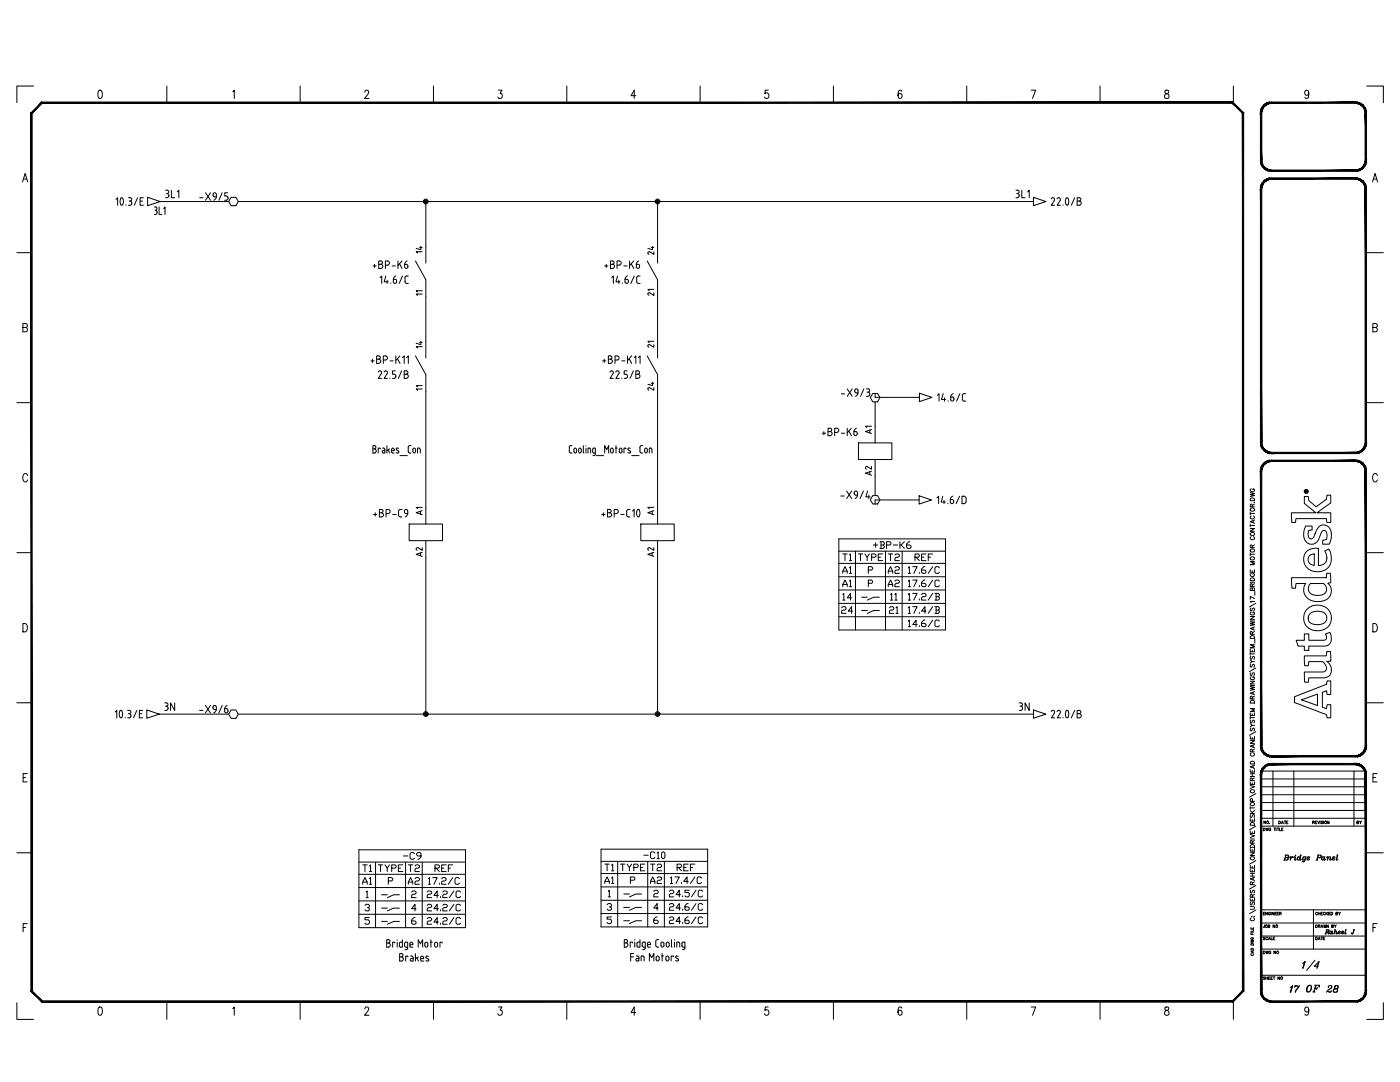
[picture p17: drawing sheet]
<svg xmlns="http://www.w3.org/2000/svg" width="279mm" height="216mm" viewBox="0 0 279 216" stroke-linecap="round" stroke-linejoin="round" font-family="sans-serif">
<defs><g id="words">
<g font-size="4.9">
<text x="38.8" y="143.6">-X9/6</text>
<text x="258.9" y="194.7">1/4</text>
</g>
<g font-size="4.4">
<text x="32.1" y="40.6">3L1</text>
<text x="201.8" y="40.6">3L1</text>
<text x="73.4" y="54.7">+BP-K6</text>
<text x="119.9" y="54.7">+BP-K6</text>
<text x="163.3" y="88.2">+BP-K6</text>
<text x="171.8" y="87.8">A1</text>
<text x="175.3" y="96" transform="rotate(-90 175.3 96)">A2</text>
<text x="167.2" y="113.2">T1</text>
<text x="170.4" y="113.2">TYPE</text>
<text x="176.4" y="113.2">T2</text>
<text x="181.7" y="113.2">REF</text>
<text x="167.2" y="115.7">A1</text>
<text x="176.4" y="115.7">A2</text>
<text x="167.2" y="121">14</text>
<text x="180.3" y="121" transform="rotate(-90 180.3 121)">11</text>
<text x="32.1" y="142.9">3N</text>
<text x="202.5" y="142.9">3N</text>
<text x="71.6" y="177.8">A1</text>
<text x="80.4" y="177.8">A2</text>
<text x="119.9" y="175">T1</text>
<text x="128.8" y="175">T2</text>
<text x="134.4" y="175">REF</text>
<text x="256.5" y="199.3">17</text>
<text x="260" y="199.3">OF</text>
<text x="263.9" y="199.3">28</text>
</g>
<g font-size="4">
<text x="85.4" y="51.9" transform="rotate(-90 85.4 51.9)">14</text>
<text x="131.6" y="51.9" transform="rotate(-90 131.6 51.9)">24</text>
<text x="82.2" y="60.3">11</text>
<text x="131.6" y="60.3" transform="rotate(-90 131.6 60.3)">21</text>
<text x="82.2" y="70.6">14</text>
<text x="128.4" y="70.6">21</text>
<text x="131.6" y="79" transform="rotate(-90 131.6 79)">24</text>
<text x="85.4" y="104.1" transform="rotate(-90 85.4 104.1)">A1</text>
<text x="131.6" y="104.1" transform="rotate(-90 131.6 104.1)">A1</text>
<text x="85.4" y="112.2" transform="rotate(-90 85.4 112.2)">A2</text>
<text x="131.6" y="112.2" transform="rotate(-90 131.6 112.2)">A2</text>
<text x="167.2" y="118.2">A1</text>
<text x="176.4" y="118.2">A2</text>
<text x="167.2" y="123.5">24</text>
<text x="176.7" y="123.5">21</text>
<text x="79.7" y="172.5">-C9</text>
<text x="71.6" y="175">T1</text>
<text x="74.8" y="175">TYPE</text>
<text x="80.4" y="175">T2</text>
<text x="86.1" y="175">REF</text>
<text x="119.9" y="177.4">A1</text>
<text x="124.9" y="177.4">P</text>
<text x="128.8" y="177.4">A2</text>
<text x="129.5" y="182.7">4</text>
<text x="132.6" y="182.7">24.6/C</text>
</g>
<g font-size="3.5">
<text x="82.2" y="79">11</text>
<text x="171.1" y="121">-O-</text>
</g>
<g font-size="3.1">
<text x="171.1" y="123.5">-O-</text>
<text x="269.9" y="165.5">BY</text>
<text x="75.1" y="180.3">-O-</text>
<text x="75.1" y="185.6">-O-</text>
<text x="123.5" y="182.7">-O-</text>
</g>
</g></defs>
<g fill="none" stroke="#000" stroke-width=".2">
<path d="M6.7 17.2h-3.3v3.3M19.7 18.1l.3-.1a1.08 1.08 0 0 1 0 1.6h-.1a1.2 1.2 0 0 1-.2-1.5zM33.3 17.2v3.3M46.4 18.3l.4-.3v1.6M59.9 17.2v3.3M72.8 18.4l.3-.4h.2l.3 .3-.2 .6-.7 .7h.9M86.5 17.2v3.3M99.5 18h.7l-.4 .6a.49 .49 0 0 1 .4 .8 .49 .49 0 0 1-.8-.1M113.1 17.2v3.3M126.9 19.1h-1l.7-1.1v1.6M139.7 17.2v3.3M153.3 18h-.6v.7a.5 .5 0 0 1 .6 .1 .5 .5 0 0 1 0 .6 .5 .5 0 0 1-.6 .1l-.1-.2"/>
<path d="M166.3 17.2v3.3M180 18.2l-.4-.2a1.08 1.08 0 0 0 0 1.6 .48 .48 0 0 0 .4-.5 .48 .48 0 0 0-.6-.4l-.2 .4M192.9 17.2v3.3M205.8 18h.9l-.6 1.6M219.5 17.2v3.3M232.5 18.1v.4a.67 .67 0 0 1 .7 .4 .67 .67 0 0 1 0 .7 .53 .53 0 0 1-.8-.4 .53 .53 0 0 1 .6-.6l.2-.4a.45 .45 0 0 0-.7-.1zM246.1 17.2v3.3M261.2 18.5l-.2 .4a.47 .47 0 0 1-.6-.4 .47 .47 0 0 1 .6-.4 1.2 1.2 0 0 1-.2 1.5h-.3l-.1-.2M272.8 17.2h3.3v3.3M4.5 36.3l.5-1.7 .5 1.7M4.7 35.7h.6M23.1 39.8l.4-.3v1.5"/>
<path d="M24.1 39.5h.1a.83 .83 0 0 1 .1 1.4h-.2a1.41 1.41 0 0 1 0-1.4zM25.6 39.5h.4M26 39.5a.33 .33 0 0 1 .3 .3 .33 .33 0 0 1-.3 .3 .42 .42 0 0 1 .3 .4 .42 .42 0 0 1-.3 .4M27.5 39.5l-.7 1.5M28.6 39.5h-.6v1.5h.6M29.5 39.4l2.5 .8-2.5 .8zM39.9 39.5h.6M41 38.5l1 1.5M42 38.5l-1 1.5M42.5 38.8v.1M42.5 38.8a.33 .33 0 0 1 .4-.3 .33 .33 0 0 1 .3 .3M43.2 38.8v.5l-.5-.1-.2-.3"/>
<path d="M43.2 39.2l-.1 .3-.4 .4M44.3 38.5l-.6 1.5M45.4 38.5h-.5v.6l.4 .1 .2 .3-.2 .4-.4 .1M46.1 39.4h1l.5 .8-.5 .8h-1l-.5-.8zM206.2 39.4l2.5 .8-2.5 .8zM210.1 39.5a.33 .33 0 0 1 .3 .5M210.1 39.4l-.3 .3M210.4 40l-.6 1h.7M211.3 39.5a.33 .33 0 0 1 .3 .5l-.6 1h.6M211.3 39.4l-.3 .3M212.8 39.5h.1a.85 .85 0 0 1 .1 1.4h-.2a1.41 1.41 0 0 1 0-1.4zM214.5 39.5l-.7 1.5"/>
<path d="M248.1 22.6v11.6M273.9 36.3l.5-1.7 .5 1.7M274.1 35.7h.6M3.4 50.4h2.9M25.1 40.9v.1M25.6 41h.4M25.8 40.1h.2M28 40.1h.5M30.8 42.8h.3M31.1 42l.2 .3M31.3 42.3v.3l-.2 .2M31.8 41.3v1.5h.5"/>
<path d="M32 40.2h13.6M32.7 41.6l.2-.3v1.5M47.6 40.2h158.6M75.8 55.4l.4-.3v1.5M77 55.1l-.3 1.1h.8M77.3 55.9v.7M78 56.5v.1M78.5 56.2a.33 .33 0 0 0 .3 .4 .33 .33 0 0 0 .3-.4M78.5 55.7v.5M79.2 56.1v.1M80.3 55.1l-.6 1.5M85 40.2v9"/>
<path d="M85 59.1v9M122.1 55.4l.3-.3v1.5M123.3 55.1l-.4 1.1h.8M123.5 55.9v.7M124.2 56.5v.1M124.7 55.7v.5a.33 .33 0 0 0 .4 .4 .33 .33 0 0 0 .3-.4M125.4 56.1v.1M126.6 55.1l-.7 1.5M131.2 40.2v9M131.2 59.1v9M212.2 40.9v.1M215 40.1h.4"/>
<path d="M215.4 40.1a.41 .41 0 0 1 .4 .4 .41 .41 0 0 1-.4 .4M215.4 40.1a.33 .33 0 0 0 .3-.3 .33 .33 0 0 0-.3-.3h-.4v1.5h.4M272.8 50.4h3.3M4.6 65.3h.7l.1-.6-.3-.1h-.5v1.6h.5a.45 .45 0 0 0 .4-.4 .45 .45 0 0 0-.4-.5M74 72h.7M74.3 71.7v.6M75.2 71h.4a.33 .33 0 0 1 .3 .3 .33 .33 0 0 1-.3 .4 .41 .41 0 0 1 .4 .4 .41 .41 0 0 1-.4 .4h-.4zM75.2 71.7h.4M75.5 74.3l.2-.3a.33 .33 0 0 1 .4 .1 .33 .33 0 0 1 0 .4M76.1 74.5l-.6 1h.7M76.5 71.8h.4M76.7 74.3l.1-.3a.33 .33 0 0 1 .4 .1 .33 .33 0 0 1 .1 .4l-.6 1h.6"/>
<path d="M76.9 71a.41 .41 0 0 1 .4 .4 .41 .41 0 0 1-.4 .4M76.9 71h-.4v1.5M77.8 75.4v.1M77.8 72h.7M78.9 74h-.6v.7h.5l.2 .3M79 75l-.2 .4-.5 .1M79 71v1.5M79.3 71.6l.5 .9M79.8 71l-.8 .9M80.2 74l-.7 1.5M80.3 71.4l.4-.4v1.5M80.7 74h.4a.33 .33 0 0 1 .3 .3 .33 .33 0 0 1-.3 .4 .41 .41 0 0 1 .4 .4 .41 .41 0 0 1-.4 .4h-.4z"/>
<path d="M80.7 74.7h.4M81.2 71.4l.3-.4v1.5M82.9 71l2.1 3.8v26.4M120.2 72h.7M120.6 71.7v.6M121.4 71.7h.4M121.8 71a.33 .33 0 0 1 .3 .3 .33 .33 0 0 1-.3 .4 .41 .41 0 0 1 .4 .4 .41 .41 0 0 1-.4 .4M121.8 71h-.4v1.5h.4M122.1 74l-.4 .3M122.1 74a.33 .33 0 0 1 .3 .5M122.4 74.5l-.6 1h.6M122.7 71.8h.4a.41 .41 0 0 0 .4-.4 .41 .41 0 0 0-.4-.4h-.4v1.5"/>
<path d="M122.9 74.3l.2-.3a.34 .34 0 0 1 .4 .1 .34 .34 0 0 1 0 .4l-.6 1h.7M124.1 72h.6M124.1 75.4v.1M125.2 74h-.6v.7h.5l.1 .3M125.2 75l-.1 .4-.5 .1M125.2 71v1.5M125.6 71.6l.5 .9M126.1 71l-.9 .9M126.4 74l-.7 1.5M126.6 71.4l.3-.4v1.5M126.9 74.7h.4M127.3 74.7a.33 .33 0 0 0 .3-.4 .33 .33 0 0 0-.3-.3h-.4v1.5h.4"/>
<path d="M127.4 71.4l.3-.4v1.5M129.2 71l2 3.8M131.2 78.1v23.1M167.9 78.6h.7M169.1 77.6l1 1.5M170.1 77.6l-1 1.5M170.6 77.9a.33 .33 0 0 1 .3-.3 .33 .33 0 0 1 .3 .3M170.6 77.9v.3l.3 .2M170.9 78.4h.3M171.2 77.9a.94 .94 0 0 1-.5 1.2M172.4 77.6l-.7 1.5M172.9 77.6h.3a.33 .33 0 0 1 .4 .3 .33 .33 0 0 1-.4 .3"/>
<path d="M173.1 78.3h.1M173.2 78.3a.38 .38 0 0 1 .4 .5M173.6 78.8l-.2 .2-.5 .1M174.2 78.5h.9l.5 .8-.5 .9h-.9l-.5-.9zM174.6 78.5v.8h8.9M183.5 78.5l2.5 .8-2.5 .8zM187.1 78.9l.3-.4v1.6M188.2 78.5l-.3 1.2h.8M188.5 79.4v.7M189.2 80v.1M189.7 79.7a.33 .33 0 0 0 .3 .3 .33 .33 0 0 0 .4-.3M189.7 79.2l.6 .1 .1 .4"/>
<path d="M189.7 79.2v.5M190.2 78.6l-.4 .3-.1 .3M191.6 78.5l-.7 1.6M192 79.7l.2 .3 .5 .1M192.1 78.9v.8M192.7 78.5l-.5 .1-.2 .3M274 65.3h.7l.1-.6-.2-.1h-.6v1.6h.6a.45 .45 0 0 0 .3-.4 .45 .45 0 0 0-.3-.5M3.4 80.3h2.9M5.5 94.9a.49 .49 0 0 0-.6-.4 .49 .49 0 0 0-.3 .6v.4a.49 .49 0 0 0 .3 .7 .49 .49 0 0 0 .6-.4M74.4 88.9l.6 .2v.3l-.2 .2a.44 .44 0 0 1 .3 .4 .44 .44 0 0 1-.3 .4h-.4zM74.4 89.6h.4M75.9 89.6v-.2h-.4v1"/>
<path d="M76.3 89.4l.4 .1 .1 .2M76.8 89.7v.7l-.5-.1v-.3l.5-.1M77.2 88.9v1.5M77.5 89.7l.2 .7M77.7 89.6l-.5 .3M78.1 89.9h.6l-.2-.4-.3 .1-.1 .5 .2 .3M78.4 90.4h.3M79.5 89.5l-.3-.1-.1 .2 .1 .2 .4 .3-.1 .2h-.4M79.8 90.9h1.5M82 88.9l-.4 .1a1.36 1.36 0 0 0-.1 1.2l.5 .2M82.9 89.7l-.1-.2h-.3l-.1 .6 .3 .3 .2-.3M83 89.7v.4"/>
<path d="M83.6 89.4l.3 .3v.7M83.7 89.4h-.4v1M114.2 88.9l-.6 .2a1.36 1.36 0 0 0 .2 1.3h.4M114.5 90.1l.3 .3 .3-.3M115.1 89.7l-.2-.2h-.2l-.1 .6M115.1 89.7v.4M115.5 89.7l.1-.2h.3l.1 .6M115.5 90.1l.2 .3 .3-.3M115.5 89.7v.4M116.4 90.2l.1 .2M116.4 88.9v1.3M116.9 88.9v.1"/>
<path d="M116.9 89.4v1M117.9 89.7l-.3-.3h-.3v1M117.9 89.7v.7M118.3 90.9h.3M118.8 90.4h-.3l-.2-.3v-.6l.2-.1h.3v1.2l-.2 .3M119 90.9h1.5M120.7 90.4v-1.5l.4 .8 .4-.8v1.5M121.9 90.1v-.5l.2-.2 .2 .2 .1 .5M121.9 90.1l.2 .3 .3-.3M122.8 89.4h.4M122.9 88.9v1.5M123.6 90.1v-.5l.3-.2 .2 .2v.5"/>
<path d="M123.6 90.1l.3 .3 .2-.3M124.9 89.6v-.2h-.4v1M125.7 90l.1 .3h-.5M125.8 89.5l-.3-.1-.2 .2 .1 .2 .4 .2M126.1 90.9h1.4M127.7 90l.2 .3 .3 .1M127.7 89.3v.7M128.2 88.9l-.3 .1-.2 .3M128.8 89.5h.2l.2 .2-.1 .5-.2 .2-.2-.3zM130.1 89.7l-.2-.3h-.3v1M130.1 89.7v.7M167.8 99h.7"/>
<path d="M169 98l1 1.5M170 98l-1 1.5M170.5 98.3v.3l.3 .2M170.5 98.3a.33 .33 0 0 1 .3-.3 .33 .33 0 0 1 .3 .3M171.1 98.8v.3l-.5 .4M171.2 98.3v.5h-.4M171.3 88.4h6.7v3.3h-6.7zM172.3 98l-.7 1.5M173.1 98l-.3 1.1h.9M173.4 98.8v.7M174.2 98.9h.9l.5 .8-.5 .9h-.9l-.5-.9zM174.6 80.2v4.8"/>
<path d="M174.6 95v3.9M183.4 98.9l2.5 .9-2.5 .8zM183.4 99.8h-8.8v.8M187 99.3l.3-.3v1.5M188.2 99l-.4 1.2h.9M188.4 99.8v.7M190.2 99l-.5 .4v.3M190.3 100l-.2-.3h-.4v.5a.33 .33 0 0 0 .3 .3 .33 .33 0 0 0 .3-.3M191.5 99l-.7 1.5M192.4 99l.2 .1 .2 .4M192.4 99h-.4v1.5h.4M192.8 99.5l-.1 .8-.3 .2"/>
<path d="M249.5 98.3l.9 .2-.9 .2 .9 .2-.9 .2M249.6 99.5a.46 .46 0 0 1 .5-.1 .46 .46 0 0 1 .3 .5h-.9zM249.7 97.5a.3 .3 0 0 0-.2 .4 .3 .3 0 0 0 .3 .2h.2a.3 .3 0 0 0 .4-.3 .3 .3 0 0 0-.4-.3v.2M260.3 99.1h.8a1.29 1.29 0 0 0 .9 1.4l.7 .6 1.2-.9a1.35 1.35 0 0 0 .9-1.3l.8-.1v1.2a.53 .53 0 0 1-.5 .7l-2.3 1.6h2.8v1.9h-.8l-.1-.7h-5.2a.78 .78 0 0 0-.9 .1v.6h-.8l-.1-1.9h4.9l-1.9-1.5a.6 .6 0 0 1-.4-.8zM260.5 98l.4-.1-.2 .2 .2 .1h-.4zM260.5 98l.2 .1zM272.8 80.3h3.3M274.9 94.9a.49 .49 0 0 0-.6-.4 .49 .49 0 0 0-.4 .6v.4a.49 .49 0 0 0 .4 .7 .49 .49 0 0 0 .6-.4M3.4 110.3h2.9M74.5 102.7h.7M74.9 102.3v.7M76.1 101.6a.33 .33 0 0 1 .4 .4 .33 .33 0 0 1-.4 .3"/>
<path d="M76.1 101.7h-.4v1.4h.4a.41 .41 0 0 0 .4-.4 .41 .41 0 0 0-.4-.4h-.4M77.5 101.6a.41 .41 0 0 1 .4 .5 .41 .41 0 0 1-.4 .4h-.5M77.5 101.7h-.5v1.4M78.4 102.7h.7M79.9 101.6l-.3 .2-.1 1 .2 .3h.5M79.9 101.7h.3M81.4 102a.38 .38 0 0 0-.5-.3 .38 .38 0 0 0-.3 .5 .38 .38 0 0 0 .4 .3M81.7 104.6h6.6v3.3h-6.6zM85 111.2v31.3M120.1 102.7h.7M120.4 102.3v.7M121.2 102.3h.5"/>
<path d="M121.7 102.3a.41 .41 0 0 1 .4 .4 .41 .41 0 0 1-.4 .4M121.7 101.6a.33 .33 0 0 1 .3 .4 .33 .33 0 0 1-.3 .3M121.7 101.7h-.5v1.4h.5M123 101.6a.41 .41 0 0 1 .4 .5 .41 .41 0 0 1-.4 .4h-.4M123 101.7h-.4v1.4M123.9 102.7h.7M125.1 102.8l.1 .3h.5M125.1 102v.8M125.4 101.6l-.3 .4M125.4 101.7h.3M126.2 102l.4-.3v1.4M127.9 104.6h6.7v3.3h-6.7z"/>
<path d="M131.2 111.2v31.3M167.4 107.5h21.3v18.2h-21.3zM167.4 110h21.3M167.4 112.4h21.3M167.4 115.1h21.3M167.4 117.7h21.3M170.7 110v15.7M173.3 116.4h.6l.3-.4-.3-.3h-.6v1.4M175.6 108.1h.7l.2 .2v.2l-.2 .3M175.8 108.1v1.3M176.7 110v15.7M176.9 108.8h.7l.2-.3v-.2l-.2-.2h-.7v1.3"/>
<path d="M179.6 108.1v1.3M180 110v15.7M180.5 108.1l-.7 .7h-.2M181.6 108.1h-.2l-.5 .4v.7l.2 .2h.5l.2-.4-.2-.2h-.7M182.2 115.7h.8l-.6 1.4M182.2 118.4h.8l-.6 1.3M183.5 116.8v.3M183.5 119.5v.2M183.9 118.6l.3-.2h.4l.2 .2v.3l-.2 .2h-.4l-.3 .2v.4h.9M184.6 115.7h-.2l-.5 .5v.6l.3 .3h.4l.2-.3-.2-.4h-.7M186.1 115.7l-.8 1.4M186.1 118.4l-.8 1.3"/>
<path d="M186.6 118.4h.7l.2 .2v.3l-.2 .2M186.8 119.1h.5l.2 .4-.2 .2h-.7M186.8 118.4v1.3M187.5 116l-.2-.3h-.5l-.2 .3v.8l.2 .3h.5l.2-.3M189.2 100.4v.1M190.3 100v.2M249.5 113.7v.5h.9v-.5M249.5 105.5h.9l-.9 .5h.9M249.5 102.2v.5M249.5 104.6v.5M249.5 110.3v.6M249.5 116.2h.9"/>
<path d="M249.5 110.6h.9M249.5 104.9h.9M249.5 102.4h.9M249.6 115.5a.46 .46 0 0 1 .5-.2 .46 .46 0 0 1 .3 .6h-.9zM249.6 111.3a.39 .39 0 0 1 .5-.2 .39 .39 0 0 1 .1 .6 .42 .42 0 0 1-.4 0 .42 .42 0 0 1-.2-.4zM249.6 106.4a.39 .39 0 0 1 .5-.2 .39 .39 0 0 1 .1 .6 .41 .41 0 0 1-.4 0 .41 .41 0 0 1-.2-.4zM249.6 101.5a.39 .39 0 0 1 .5-.1 .39 .39 0 0 1 .1 .5 .41 .41 0 0 1-.4 .1 .41 .41 0 0 1-.2-.5zM249.7 114.4a.31 .31 0 0 0-.2 .4 .31 .31 0 0 0 .3 .2h.2a.31 .31 0 0 0 .4-.3 .31 .31 0 0 0-.4-.3v.2M249.7 107.1a.3 .3 0 0 0-.2 .3 .3 .3 0 0 0 .3 .3h.2a.3 .3 0 0 0 .4-.3 .3 .3 0 0 0-.3-.3M249.7 103a.3 .3 0 0 0-.2 .3 .3 .3 0 0 0 .3 .2h.2a.3 .3 0 0 0 .4-.2 .3 .3 0 0 0-.3-.3M249.9 117.5l.2-.2 .3 .2v.3h-.9l.1-.5 .3 .1v.4M249.9 117v-.5h-.3l-.1 .5h.9"/>
<path d="M249.9 109.3v-.5h-.3l-.1 .5h.9M249.9 101.1v-.5h-.3l-.1 .5h.9M249.9 113.9v.3M250.1 103.9v.4M250.3 100.2v.1M250.4 119.4l-.9-.4v.6M250.4 112.1h-.9l.9 .3-.9 .3h.9M250.4 103.8l-.9 .3 .9 .3M250.4 116.5l-.5 .2M250.4 108.7l-.5 .3M250.4 100.6l-.5 .3M250.4 118v.8"/>
<path d="M257.8 115.3h6.9l.1-.9h.7l.1 1.9-.6 .1a2.09 2.09 0 0 1 .5 2.4 2.09 2.09 0 0 1-2.1 1.2 2.5 2.5 0 0 1-3.1-3l.3-.6h-1.9l-.1 1h-.8zM260.6 105h1.2l.1 .7a.64 .64 0 0 0-.8 .2 .64 .64 0 0 0-.1 .7 .63 .63 0 0 0 .3 .8 .63 .63 0 0 0 .9-.2l.1-.2a2.82 2.82 0 0 1 1.5-2.2 1.75 1.75 0 0 1 1.9 2.2v.3a1.4 1.4 0 0 1-.5 1.3h-1.2v-.8h.1a.64 .64 0 0 0 .7-.2 .64 .64 0 0 0 0-.7 .74 .74 0 0 0-.8-1l-.8 1.6a1.59 1.59 0 0 1-1.9 1 1.59 1.59 0 0 1-1.1-1.9v-.7zM260.6 110.2a2.65 2.65 0 0 1 2.5-.7v3.3a1.65 1.65 0 0 0 1.6-.9 1.65 1.65 0 0 0-.3-1.8v-.2l.8-.3a2.81 2.81 0 0 1-1.2 4.3 2.81 2.81 0 0 1-3.8-2.3l.1-.8zM261.3 110.8l1-.3v2.3a1.14 1.14 0 0 1-1.1-.7 1.14 1.14 0 0 1 .1-1.3zM261.5 116.5l2-.1a1.13 1.13 0 0 1 1.2 .8 1.13 1.13 0 0 1-.4 1.3 2.28 2.28 0 0 1-3.1-.6v-.8zM272.8 110.3h3.3M4.6 124.4a.89 .89 0 0 1 .9 .6 .89 .89 0 0 1-.3 1l-.6 .1zM167.4 120.4h21.3M167.4 123.1h21.3M181.3 124l.2-.3v1.4M181.3 125.1h.4M182.2 121.1h.8l-.6 1.3"/>
<path d="M183 124.6h-.8l.6-.9v1.4M183.5 122.2v.2M183.5 124.8v.3M184.6 123.7h-.2l-.5 .5v.6l.3 .3h.4l.2-.3v-.2l-.2-.2h-.7M184.8 121.9h-.9l.7-.8v1.3M186.1 121.1l-.8 1.3M186.1 123.7l-.8 1.4M186.6 121.1h.7l.2 .2-.2 .4M186.8 121.7h.5l.2 .2v.3l-.2 .2h-.7M186.8 121.1v1.3M187.5 124l-.2-.3h-.5l-.2 .3v.8l.2 .3h.5l.2-.3M249.5 137l.9 .2-.9 .2 .9 .2-.9 .2"/>
<path d="M249.5 135.9h.9l-.9 .6h.9M249.5 131.7l.4 .3-.4 .3M249.5 129.5v.5h.9v-.5M249.5 124.1l.9 .1-.9 .3 .9 .2-.9 .1M249.5 123h.9l-.9 .6h.9M249.5 130.2v.5M249.5 136.8h.9M249.5 130.5h.9M249.5 123.9h.9M249.6 139.9a.46 .46 0 0 1 .5-.1 .46 .46 0 0 1 .3 .5h-.9zM249.6 127a.47 .47 0 0 1 .8 .1v.3h-.9zM249.6 134.2l-.1 .2 .1 .4 .2-.1 .3-.5 .3 .2-.2 .4"/>
<path d="M249.6 132.6v.5h.2l.2-.4 .2-.1 .2 .2-.2 .3M249.6 131l-.1 .2 .1 .4 .2-.1 .2-.5h.2l.2 .2-.2 .4M249.6 121.3l-.1 .2 .1 .4 .2-.1 .3-.5 .3 .2-.2 .4M249.7 135a.3 .3 0 0 0-.2 .4 .3 .3 0 0 0 .3 .2h.2a.3 .3 0 0 0 .4-.3 .3 .3 0 0 0-.4-.3v.2M249.7 122.1a.3 .3 0 0 0-.2 .4 .3 .3 0 0 0 .3 .2h.2a.3 .3 0 0 0 .4-.3 .3 .3 0 0 0-.4-.3v.2M249.9 139.5v-.5l-.3-.1-.1 .6h.9M249.9 126.6v-.5h-.3l-.1 .5h.9M249.9 129.7v.3M249.9 132h.5M250.1 125.2v.4M250.1 138.1v.4M250.4 138l-.9 .3 .9 .3"/>
<path d="M250.4 128.7h-.9l.9 .3-.9 .3h.9M250.4 125.1l-.9 .3 .9 .3M250.4 120h-.9l.2 .2M250.4 138.9l-.5 .3M250.4 126l-.5 .3M250.4 127.6v.7M250.6 133.3l-1.2 .7M250.6 120.4l-1.2 .7M258.3 139l5.9-2.2a.66 .66 0 0 0 .7-.9h.7v2.7h-.7l-.1-.8-.9 .3v3l.8 .3 .2-.8h.7v2.6h-.7a1.02 1.02 0 0 0-1.2-1l-5-1.9a.35 .35 0 0 1-.3-.1 .35 .35 0 0 1-.1-.4zM258.7 127.8h1.6v-1.3h.9v1.3h2.7a.67 .67 0 0 0 .8-.3 .67 .67 0 0 0-.1-.9l-.1-.1 .9-.3a1.68 1.68 0 0 1 .2 1.7 1.68 1.68 0 0 1-1.5 1h-2.9v.9h-.9v-.9h-1.3zM259.7 139.6l3.2-1.1v2.3zM260.3 130.9h4.4l.1-.9h.7l.1 1.9-.8 .1a1.78 1.78 0 0 1 .8 2.3 1.78 1.78 0 0 1-2.2 1h-2.1a.7 .7 0 0 0-.2 .8h-.7l-.1-2h3.4a.88 .88 0 0 0 1-.4 .88 .88 0 0 0-.2-1.1 .95 .95 0 0 0-1.3-.6h-2l-.1 .8h-.7z"/>
<path d="M260.9 121.5a2.76 2.76 0 0 1 3.5-.4 2.76 2.76 0 0 1 1.1 3.4 2.95 2.95 0 0 1-5.2-.3 2.63 2.63 0 0 1 .6-2.7zM261.4 122.5a2.39 2.39 0 0 1 3.2 .2 1.33 1.33 0 0 1-1.3 1.9 1.75 1.75 0 0 1-2.2-1.1v-.5zM274 124.4a.89 .89 0 0 1 .9 .6 .89 .89 0 0 1-.3 1l-.6 .1zM3.4 140.2h2.9M4.6 155.2h.5M5.4 154.4h-.8v1.6h.8M23 142.1l.3-.3v1.4M24 141.8a1.41 1.41 0 0 0 0 1.4M24 141.8h.1a.87 .87 0 0 1 0 1.4h-.1M25 143.2h.1M25.5 141.8l.3-.1a.33 .33 0 0 1 .3 .4 .33 .33 0 0 1-.3 .3M25.6 142.4h.2"/>
<path d="M25.8 142.4l.3 .2v.3l-.1 .3h-.5M27.3 141.8l-.7 1.4M27.8 142.4h.5M28.5 141.8h-.7v1.4h.7M29.3 141.7l2.5 .8-2.5 .8zM31.8 142.5h13.8M47.6 142.5h158.6M206.2 141.7l2.5 .8-2.5 .8zM209.8 142l.2-.2a.33 .33 0 0 1 .4 0 .33 .33 0 0 1 0 .4M210.4 142.3l-.6 .9h.7M211 142l.2-.2a.33 .33 0 0 1 .3 0 .33 .33 0 0 1 .1 .4l-.6 1h.6M212.2 143.2h.1"/>
<path d="M212.8 141.8h.1a.87 .87 0 0 1 .1 1.4h-.2a1.41 1.41 0 0 1 0-1.4zM214.5 141.8l-.7 1.4M215 141.8h.4a.32 .32 0 0 1 .3 .3 .32 .32 0 0 1-.3 .3 .42 .42 0 0 1 .4 .4 .42 .42 0 0 1-.4 .4h-.4zM215 142.4h.4M249.5 156.7l.9 .3-.9 .3M249.5 156v.5h.9v-.5M249.5 153.6v.5h.9v-.5M249.5 147.8h.9l-.9 .5h.9M249.5 146.9v.6h.9v-.6M249.5 144.4l.4 .3-.4 .4M249.5 142.2v.5h.9v-.5M249.5 142.9v.6"/>
<path d="M249.5 154.9h.9M249.5 154.4h.9M249.5 143.2h.9M249.6 157.7a.39 .39 0 0 1 .5-.1 .39 .39 0 0 1 .1 .5 .41 .41 0 0 1-.5 .1 .41 .41 0 0 1-.1-.5zM249.6 152.1a.47 .47 0 0 1 .8 .1v.2h-.9zM249.6 145.3l-.1 .2 .1 .3h.2l.3-.5 .3 .2-.2 .3M249.6 143.7l-.1 .2 .1 .4 .2-.1 .3-.5 .3 .2-.2 .4M249.7 150.3a.31 .31 0 0 0-.2 .3 .31 .31 0 0 0 .3 .3h.2a.31 .31 0 0 0 .4-.3 .31 .31 0 0 0-.3-.3M249.9 155.8v-.5h-.3l-.1 .5h.9M249.9 150v-.4l-.3-.1-.1 .5h.9M249.9 142.4v.3M249.9 147.2v.3"/>
<path d="M249.9 153.8v.3M249.9 154.4v.5M249.9 156.2v.3M249.9 144.7h.5M250 159.9l-.1-.5h-.3l-.1 .5h.9M250.1 148.7v.4M250.1 152.8v.4M250.4 152.7l-.9 .3 .9 .3M250.4 148.6l-.9 .3 .9 .3M250.4 141.4h-.9l.9 .3-.9 .3h.9M250.4 155.2l-.5 .3M250.4 149.5l-.5 .3"/>
<path d="M250.6 158.3l-1.2 .8M250.6 146l-1.2 .7M251.7 158.6h20.9M251.7 157h20.9M251.7 155.4h20.9M251.7 153.9h20.9M254 153.9v10.9M258.2 153.9v10.9M262.9 140.8h.1M270.2 153.9v10.9M272.8 140.2h3.3M274 155.2h.5"/>
<path d="M274.8 154.4h-.8v1.6h.8M3.4 170.2h2.9M71.6 169.6h21.3v15.5h-21.3zM71.6 172h21.3M71.6 174.5h21.3M71.6 177.1h21.3M71.6 179.8h21.3M75 172v13.1M77.5 175.8h.7l.2-.5-.2-.2h-.7v1.3M80.9 172v13.1M84.3 172v13.1M86.4 175.1h.8l-.6 1.3"/>
<path d="M87.5 178.7h-.9l.6-.9v1.3M87.7 176.2v.2M87.9 178.9v.2M88.1 175.3l.3-.2h.4l.2 .2-.2 .5h-.4l-.3 .2v.4h.9M88.4 178l.2-.2h.4l.3 .2v.2l-.3 .2h-.4l-.2 .3v.4h.9M90.4 175.1l-.9 1.3M90.6 177.8l-.9 1.3M91.7 175.3l-.2-.2h-.5l-.2 .2v.9l.2 .2h.5l.2-.2M91.9 178l-.2-.2h-.5l-.2 .2v.9l.2 .2h.5l.2-.2M120 169.4h21.2v15.6h-21.2zM120 171.9h21.2M120 174.3h21.2"/>
<path d="M120 177h21.2M120 179.6h21.2M121.4 177.9l.2-.3v1.4M121.4 179h.4M123.3 171.9v13.1M125.2 172.4l.4 .7v.7M126 172.4l-.4 .7M126.5 173.1h.6l.3-.4-.3-.3h-.6v1.4M128 178.4h-1.1l-1.3 .6M129.3 171.9v13.1M130.5 177.9l.2-.3h.4l.3 .3-.3 .4h-.4l-.2 .2v.5h.9M132.6 171.9v13.1"/>
<path d="M133.6 177.9l.2-.3h.4l.3 .3-.3 .4h-.4l-.2 .2v.5h.9M135.8 178.5h-.9l.7-.9v1.4M137.6 177.6h-.9v.5h.7l.2 .2v.5l-.2 .2h-.5l-.2-.2M138.9 177.6l-.9 1.4M140.2 177.9l-.2-.3h-.4l-.3 .3v.9l.3 .2h.4l.2-.2M249.5 179.3v.5h.9v-.5M249.5 173.4v.5h.9v-.5M249.5 172.7v.5h.9v-.5M249.5 170.2h.9l-.9 .5h.9M249.5 169.3v.5h.9v-.5M249.5 166.5l.9 .3-.9 .3M249.5 165.8v.5h.9v-.5"/>
<path d="M249.5 163.3v.6h.9v-.6M249.5 174.8h.9M249.5 174.3h.9M249.5 167.4h.9M249.5 162.3h.9M249.5 161.8l.6 .5M249.5 161.2h.9M249.5 160.9v.6M249.6 171.1a.39 .39 0 0 1 .5-.2 .39 .39 0 0 1 .1 .6 .41 .41 0 0 1-.5 0 .41 .41 0 0 1-.1-.4zM249.6 168.7a.46 .46 0 0 1 .5-.1 .46 .46 0 0 1 .3 .5h-.9zM249.6 164.3a.47 .47 0 0 1 .8 .1v.3h-.9zM249.6 160.3a.39 .39 0 0 1 .5-.2 .39 .39 0 0 1 .1 .6 .41 .41 0 0 1-.4 0 .41 .41 0 0 1-.2-.4z"/>
<path d="M249.6 177.6v.5h.2l.2-.4 .2-.1 .2 .2-.2 .4M249.6 162.5l-.1 .3 .1 .3h.2l.2-.5 .2-.1 .2 .3-.2 .3M249.9 179v-.5h-.3l-.1 .5h.9M249.9 176.5v-.5h-.3l-.1 .5h.9M249.9 168.3v-.5l-.3-.1-.1 .6h.9M249.9 163.5v.4M249.9 166v.3M249.9 169.5v.3M249.9 172.9v.3M249.9 173.6v.3M249.9 174.3v.5M249.9 179.5v.3"/>
<path d="M250.1 175.2v.4M250.4 175.1l-.9 .3 .9 .3M250.4 178.5l-.5 .2M250.4 176l-.5 .3M250.4 167.7l-.5 .3M250.4 161.8l-.5 .3M250.6 176.7l-1.2 .7M250.6 171.7l-1.2 .7M250.6 164.8l-1.2 .8M251.7 163.3h20.9M251.7 161.7h20.9M251.7 160.1h20.9"/>
<path d="M251.7 164.8h20.9M252.1 165.2h.2a.28 .28 0 0 1 .2 .3 .28 .28 0 0 1-.2 .3h-.2zM252.6 163.8v.6l-.4-.6v.6M252.6 165.2l.2 .6 .1-.6 .1 .6 .1-.6M253.4 164.3h.1M253.6 165.4a.22 .22 0 0 0-.3-.1 .22 .22 0 0 0 0 .4 .22 .22 0 0 0 .3-.1l-.1-.1M254.2 165.2h.4M254.4 165.2v.6M254.7 165.2v.6M254.9 165.2h.3M255.1 165.2v.6M255.2 163.8l.3 .1v.4l-.3 .1z"/>
<path d="M255.3 165.2v.6h.3M255.7 164.4l.2-.6 .2 .6M255.8 165.5h.1M255.8 164.2h.3M256.1 165.2h-.3v.6h.3M256.3 163.8h.3M256.5 163.8v.6M256.5 170.6l.6 .1v.3l-.2 .1M256.6 170.6l-.3 1M256.7 164.1h.2M256.9 171.1l.2 .1-.2 .4h-.7M256.9 171.1l.1 .4-.2 .1"/>
<path d="M257 170.6l.1 .2-.1 .2-.5 .1M257 163.8h-.3v.6h.3M257.3 171.2l.2-.2h.2l-.2 .6M257.6 171l-.1 .6M258 171v.1v-.1h-.2l-.2 .3M258.2 171.2l.1-.2h.2v.6M258.4 171v.6h.2l.1-.2M258.5 170.7h.1zM259.2 171l-.2 .2v.4M259.5 170.6h.2l-.2 1M259.6 170.6l-.2 1h.2l.1-.2M260.3 171l-.2 .2v.4"/>
<path d="M260.6 171l-.2 .8-.2 .2M260.6 171l-.1 .6a.3 .3 0 0 1-.2 .3 .3 .3 0 0 1-.4-.1v.1M260.9 171.4l.5-.3a.31 .31 0 0 0-.4-.1 .31 .31 0 0 0-.1 .5 .31 .31 0 0 0 .5 0M261.1 171l-.2 .2v.4M262 164.1l.3-.2-.3-.1v.6M262.1 164.1l.2 .3M262.5 164.1h.2M262.7 171.6h.3M262.8 163.8h-.3v.6h.3M262.9 170.6h.6l.2 .2-.2 .3-.5 .1M263 163.8l.2 .6 .2-.6M263.1 170.6l-.3 1"/>
<path d="M263.5 163.8v.6M263.5 170.6l.2 .3-.3 .3M264 163.9h-.3l.3 .3-.1 .2-.2-.1M264 171l-.2 .2v.4M264.2 163.8v.6M264.4 171l-.2 .6h.2l.1-.2M264.4 171l-.1 .6M264.7 171.2l.2-.2h.2l-.2 .6M265 171l-.1 .6M265 171.3l.3-.3h.3l-.1 .6M265.2 163.8v.6l-.3-.6v.6M265.4 171v.6h.2l.1-.2"/>
<path d="M265.9 171.4l.5-.3a.31 .31 0 0 0-.4-.1 .31 .31 0 0 0-.1 .5 .31 .31 0 0 0 .5 0M266.2 171l-.2 .2v.4M266.8 170.6h.2l-.2 1M266.9 170.6l-.2 1h.2l.1-.2M272.8 170.2h3.3M4.6 185.1h.5M5.4 184.3h-.8v1.6M33.3 199.8v3.6M59.9 199.8v3.6M71.6 182.4h21.3M72.8 180.7l.3-.3h.4l.2 .3v.2l-.2 .2h-.2M73.5 181.1l.2 .2v.2l-.2 .3h-.4l-.3-.3"/>
<path d="M73.7 183.1h-.9v.4h.7l.2 .3v.4l-.2 .2h-.4l-.3-.2M77.5 188.2a.32 .32 0 0 0 .3-.4 .32 .32 0 0 0-.3-.3h-.3v1.5h.3a.42 .42 0 0 0 .4-.4 .42 .42 0 0 0-.4-.4h-.3M78.8 188.2v-.2h-.4v1M79.3 187.5v.1M79.3 188v1M79.7 181.2h-1.1l-1.3 .6M79.7 188.3v.4M79.8 190.3h.3a.32 .32 0 0 1 .3 .3 .32 .32 0 0 1-.3 .3 .43 .43 0 0 1 .4 .4 .43 .43 0 0 1-.4 .5h-.3zM79.8 190.9h.3M80.3 187.5v1.5h-.5l-.1-.3M80.3 188h-.5l-.1 .3M80.8 188.7v-.6l.6-.1v1.2"/>
<path d="M80.8 188.7l.1 .3h.5M81.3 189.2l-.1 .2-.4 .1M81.4 190.9v-.1h-.4v1M81.8 188.8l.2 .2h.4M81.8 188.3a.31 .31 0 0 1 .3-.3 .31 .31 0 0 1 .3 .3v.2h-.6M81.8 188.3v.5M81.9 190.8h.4l.1 .3M82.5 191.1v.7l-.6-.1v-.3l.6-.1M82.8 183.1h-.2l-.5 .4v.7l.3 .2h.4l.2-.2v-.2l-.2-.2h-.7M82.9 190.3v1.5M83 181.3h-.9l.7-.9v1.4M83.2 191.1l.3 .7"/>
<path d="M83.5 189v-1.5l.4 .8 .4-.8v1.5M83.5 190.9l-.6 .4M83.9 191.1a.31 .31 0 0 1 .3-.3 .31 .31 0 0 1 .3 .3M83.9 191.1l.1 .6 .6 .1M84.6 191.1v.2h-.7M84.8 188.3a.31 .31 0 0 1 .3-.3 .31 .31 0 0 1 .3 .3v.4M84.8 188.7a.31 .31 0 0 0 .3 .3 .31 .31 0 0 0 .3-.3M84.8 188.3v.4M85 191.7l.4 .1M85.3 180.7l.2-.3h.4l.2 .3v.2l-.2 .2h-.4l-.2 .2v.5h.8M85.3 183.3l.2-.2h.4l.2 .2-.2 .5h-.4l-.2 .2v.4h.8M85.5 191.4l.1 .2-.2 .1"/>
<path d="M85.5 190.9l-.3-.1-.2 .1 .1 .3 .4 .2M85.9 188h.4M86 187.5v1.5M86.5 199.8v3.6M86.7 188.3a.31 .31 0 0 1 .3-.3 .31 .31 0 0 1 .3 .3v.4M86.7 188.7a.31 .31 0 0 0 .3 .3 .31 .31 0 0 0 .3-.3M86.7 188.3v.4M87.5 181.3h-.9l.6-.9v1.4M87.5 184h-.9l.6-.9v1.3M87.9 181.5v.3M87.9 184.2v.2M88.2 188.2v-.2h-.4v1"/>
<path d="M88.4 180.7l.2-.3h.4l.3 .3v.2l-.3 .2h-.4l-.2 .2v.5h.9M88.4 183.3l.2-.2h.4l.3 .2-.3 .5h-.4l-.2 .2v.4h.9M90.6 180.4l-.9 1.4M90.6 183.1l-.9 1.3M91.9 180.7l-.2-.3h-.5l-.2 .3v.8l.2 .3h.5l.2-.3M91.9 183.3l-.2-.2h-.5l-.2 .2v.9l.2 .2h.5l.2-.2M113.1 199.8v3.6M120 182.3h21.2M121.2 180.5l.2-.2h.4l.2 .4-.2 .3h-.2M121.8 181l.2 .2-.2 .4h-.4l-.2-.2M122 183h-.8v.4h.6l.2 .2v.5l-.2 .2h-.4l-.2-.2M124.6 187.5h.3a.33 .33 0 0 1 .3 .3 .33 .33 0 0 1-.3 .4 .42 .42 0 0 1 .4 .4 .42 .42 0 0 1-.4 .4h-.3z"/>
<path d="M124.6 188.2h.3M125.9 190.9h.5M126.2 188.2v-.2h-.4v1M126.4 190.3h-.5v1.4M126.7 187.5v.1M126.7 188v1M127 190.8h.3M127.2 190.8l.3 .1v.8h-.5v-.4h.5M127.7 187.5v1.5l-.6-.2v-.5M127.7 188h-.5l-.1 .3M128 191.7v-.9l.5 .1v.8M128 183.7h-1.1l-1.3 .6"/>
<path d="M128.2 188.3l.1-.3h.5v1.2l-.3 .3M128.2 188.3v.5l.6 .2M128.2 189.5h.3M129.2 188.5h.6v-.2a.3 .3 0 0 0-.3-.3 .3 .3 0 0 0-.3 .3l.1 .6 .5 .1M129.6 191.7v-1.4l.4 .8 .5-.8v1.4M130.9 191.1a.31 .31 0 0 1 .3-.3 .31 .31 0 0 1 .4 .3v.3a.31 .31 0 0 1-.4 .3 .31 .31 0 0 1-.3-.3M131 191.1v.3M131.1 183h-.2l-.4 .4v.7l.2 .2h.4l.3-.2-.3-.5h-.6M131.5 187.5h-.5a1.32 1.32 0 0 0-.1 1.3l.6 .2M131.9 188.3a.31 .31 0 0 1 .3-.3 .31 .31 0 0 1 .3 .3v.4a.31 .31 0 0 1-.3 .3 .31 .31 0 0 1-.3-.4M131.9 188.3v.4M132 190.8h.4"/>
<path d="M132.1 190.3v1.4M133 190.8a.31 .31 0 0 1 .5 .3v.3a.31 .31 0 0 1-.3 .3 .31 .31 0 0 1-.3-.3zM133.1 188a.31 .31 0 0 1 .5 .3v.3a.3 .3 0 0 1-.3 .4 .3 .3 0 0 1-.3-.3zM133.6 183.2l.2-.2h.4l.3 .2v.2l-.3 .2h-.4l-.2 .3v.4h.9M134 188.8l.1 .2M134 187.5v1.3M134.4 190.9v-.1h-.5v.9M134.6 187.5v.1M134.6 188v1M135.3 191.3l.1 .4h-.6M135.4 190.8h-.4l-.2 .1 .1 .2 .4 .3M135.7 188.3l-.2-.3h-.4v1"/>
<path d="M135.7 188.3v.7M135.8 183.9h-.9l.7-.9v1.3M136.1 188.3l.1-.3h.5v1.2l-.3 .3M136.1 188.7l.1 .2 .5 .1M136.1 188.3v.4M136.2 189.5h.2M136.2 184.1v.2M137.4 183h-.3l-.4 .4v.7l.2 .2h.5l.2-.2-.2-.5h-.7M138.9 183l-.9 1.3M139.7 199.8v3.6M140.2 183.2l-.2-.2h-.4l-.3 .2v.9l.3 .2h.4l.2-.2M166.3 199.8v3.6"/>
<path d="M192.9 199.8v3.6M219.5 199.8v3.6M246.1 199.7v3.7M248.1 181.6v16.1M249.5 180.9h.7l.2 .2-.2 .3h-.7M249.6 187.6l.5 .1-.5 .1 .5 .1-.5 .2M249.6 186.1v.4h.5M249.6 185.1v.3h.5v-.3M249.6 180l-.1 .2 .1 .4 .2-.1 .2-.5h.2l.2 .2-.2 .4M249.6 186h.5M249.7 189.3h.4v.3h-.5zM249.7 188.3h.4v.3h-.5z"/>
<path d="M249.7 183.1a.3 .3 0 0 0-.2 .4 .3 .3 0 0 0 .3 .2h.2a.3 .3 0 0 0 .4-.2 .3 .3 0 0 0-.3-.4M249.8 190.3a.2 .2 0 0 0-.2 .2 .2 .2 0 0 0 .2 .1h.2a.2 .2 0 0 0 .1-.1 .2 .2 0 0 0-.1-.2M249.8 187.1a.2 .2 0 0 0-.2 .2 .2 .2 0 0 0 .2 .2 .22 .22 0 0 0 .3-.1 .22 .22 0 0 0 0-.3l-.1 .1M249.8 182.9h.1M249.9 185.2v.2M249.9 186.3v.2M250 189.8v.3M250.1 189.7l-.5 .2 .5 .2M250.1 185.5v.3h-.5M250.3 182.9h.1M250.6 181.6l-1.2 .7M251.7 194.6h20.9"/>
<path d="M251.7 189.4h20.9M251.7 186.8h20.9M251.7 184.2h20.9M251.7 181.5h20.9M252.1 189.8h.2a.27 .27 0 0 1 .2 .2 .27 .27 0 0 1-.2 .3h-.2zM252.1 182.3h.2M252.4 184.6l-.1 .4-.1 .1-.1-.2M252.4 182h-.3v.6h.3M252.5 195h-.4l.4 .4h-.4M252.5 187.1l-.3-.1-.1 .2 .4 .2h-.4M252.6 194.9v.5M252.6 195.2h.4"/>
<path d="M252.6 189.8l.2 .5 .1-.5 .1 .5 .1-.5M252.9 182v.6l-.3-.6v.6M253 194.9v.5M253 187.1a.19 .19 0 0 0-.2-.1 .19 .19 0 0 0-.2 .2v.1a.18 .18 0 0 0 .2 .2 .18 .18 0 0 0 .2-.1M253.1 184.8h.3v-.2h-.3v.5h.3l-.1-.3M253.1 187.5l.2-.5 .2 .5M253.2 195.2h.2M253.2 187.3h.3M253.5 194.9h-.3v.5h.3M253.5 182.2a.2 .2 0 0 0-.2-.2 .2 .2 0 0 0-.2 .2 .22 .22 0 0 0 .1 .3 .22 .22 0 0 0 .3 0l-.1-.1M253.6 189.9a.2 .2 0 0 0-.2-.1 .2 .2 0 0 0-.2 .2v.1a.19 .19 0 0 0 .2 .2 .19 .19 0 0 0 .2-.2h-.1M253.6 195.2h.2"/>
<path d="M253.7 182v.6M253.7 187v.5h.3M254 194.9h-.4v.5h.4M254.1 194.9h.4M254.1 187.2h.2M254.2 182v.6l-.3-.6v.6M254.3 194.9v.5M254.4 184.6v.5l-.3-.5v.5M254.4 182.3h.2M254.4 187h-.3v.5h.3M254.6 189.8v.5l-.4-.5v.5M254.7 182h-.3v.6h.3"/>
<path d="M254.9 182.3h.2M255.2 182h-.3v.6h.3M255.4 182.3l.3-.1v-.1l-.3-.1v.6M255.5 182.3l.2 .3M262.1 181.5v7.9M262.6 187l.3 .1-.1 .4h-.2zM262.6 184.6l.3 .1-.1 .4h-.2zM262.9 182.2a.18 .18 0 0 0-.2-.2 .18 .18 0 0 0-.1 .2v.2a.19 .19 0 0 0 .1 .2 .19 .19 0 0 0 .2-.2M263.1 187.5l.2-.5 .2 .5M263.1 184.8h.3v-.2h-.3v.5M263.1 182.3h.3M263.1 182v.6"/>
<path d="M263.2 187.3h.2M263.2 184.8l.2 .3M263.4 182v.6M263.6 185.1l.2-.5 .2 .5M263.6 182.3h.2M263.6 187h.4M263.7 184.9h.2M263.8 187v.5M263.9 182h-.3v.6h.3M264.1 187.2h.2M264.2 184.6l.1 .5 .1-.5 .1 .5 .1-.5M264.4 187h-.3v.5h.3"/>
<path d="M264.4 186.4h.3M264.5 182.2a.2 .2 0 0 0-.2-.2 .2 .2 0 0 0-.2 .2 .22 .22 0 0 0 .1 .3 .22 .22 0 0 0 .3 0v-.1M264.6 182v.6M264.7 185.5l.6 .2-.1 .2h-.5M264.8 182.2l.2 .4M264.8 185.5l-.3 .9M264.8 185.5l-.2 .9M264.9 185.9l.2 .4 .1-.1M265 182l-.4 .4M265 186l.2 .3M265.1 184.6v.5l-.3-.5v.5M265.1 185.5l.1 .2-.1 .2"/>
<path d="M265.2 182.3h.1M265.5 182h-.3v.6h.3M265.6 182h.2a.27 .27 0 0 1 .2 .3 .27 .27 0 0 1-.2 .3h-.2zM265.6 185.8l-.2 .3 .1 .2M265.8 184.8l.3-.1-.3-.1v.5h.3l-.1-.3M265.9 185.8l-.1 .5 .1 .1 .1-.2M265.9 185.8v.6M266.3 184.6l.2 .2 .2-.2M266.3 186.1l.2-.3h.2v.6M266.3 185.5h.2l-.3 .9M266.5 184.8v.3M266.6 182.3l.4-.2-.4-.1v.6l.4-.1-.2-.2"/>
<path d="M266.6 185.8v.5l.3-.1M267.1 186.2l.4-.3a.26 .26 0 0 0-.4 .1 .26 .26 0 0 0 .2 .4l.2-.2M267.1 182l.2 .3 .2-.3M267.3 185.8l-.2 .3v.2M267.3 182.3v.3M267.8 186.2l.4-.3a.26 .26 0 0 0-.4 .1 .26 .26 0 0 0 .1 .4l.3-.2M267.9 185.8l-.1 .3v.2M268.5 185.5h.1l-.1 .9M268.6 185.5l-.2 .8 .3-.1M270.1 185.5h.3M270.2 185.5l-.3 .9M270.3 185.5l-.3 .8-.2 .1-.1-.2"/>
<path d="M274 185.1h.5M274.8 184.3h-.8v1.6M3.4 200.1v3.3h3.3M19.7 201l.3-.1a1.07 1.07 0 0 1 0 1.7h-.1a1.24 1.24 0 0 1-.2-1.6zM46.4 201.2l.4-.3v1.7M72.8 201.3l.3-.4 .3 .1 .2 .2-.2 .6-.7 .8h.9M99.5 200.9h.7l-.4 .6a.49 .49 0 0 1 .4 .8 .49 .49 0 0 1-.8 0M126.9 202h-1l.7-1.1v1.7M153.3 200.9h-.6v.7a.51 .51 0 0 1 .6 .1 .51 .51 0 0 1 0 .7 .51 .51 0 0 1-.6 0l-.1-.1M180 201.2a.37 .37 0 0 0-.6-.2l-.1 .2a1.1 1.1 0 0 0 .3 1.4 .49 .49 0 0 0 .4-.6 .49 .49 0 0 0-.6-.4l-.2 .4M205.8 200.9h.9l-.6 1.7M232.5 201v.5a.6 .6 0 0 1 .7 .3 .6 .6 0 0 1-.2 .8 .53 .53 0 0 1-.6-.6 .53 .53 0 0 1 .6-.5h.2a.34 .34 0 0 0-.2-.6z"/>
<path d="M261.2 201.5l-.1 .2a.38 .38 0 0 1-.3 .3 .38 .38 0 0 1-.4-.3v-.5l.4-.3a1.02 1.02 0 0 1 0 1.7l-.4-.2M276.1 200.1v3.3h-3.3"/>
<circle cx="85" cy="40.2" r=".48"/>
<circle cx="85" cy="40.2" r=".31"/>
<circle cx="85" cy="40.2" r=".16"/>
<circle cx="131.2" cy="40.2" r=".48"/>
<circle cx="131.2" cy="40.2" r=".31"/>
<circle cx="131.2" cy="40.2" r=".16"/>
<circle cx="260.7" cy="98.1" r=".39"/>
<circle cx="260.7" cy="98.1" r=".33"/>
<circle cx="249.9" cy="109.8" r=".38"/>
<circle cx="85" cy="142.5" r=".48"/>
<circle cx="85" cy="142.5" r=".31"/>
<circle cx="85" cy="142.5" r=".16"/>
<circle cx="131.2" cy="142.5" r=".48"/>
<circle cx="131.2" cy="142.5" r=".31"/>
<circle cx="131.2" cy="142.5" r=".16"/>
<circle cx="253" cy="164.1" r=".24"/>
<circle cx="259.1" cy="171.3" r=".3"/>
<circle cx="260.2" cy="171.3" r=".31"/>
<circle cx="264" cy="171.3" r=".3"/>
<circle cx="264.6" cy="164.1" r=".24"/>
<circle cx="252.7" cy="184.8" r=".24"/>
<circle cx="254.8" cy="184.8" r=".24"/>
<circle cx="255" cy="190" r=".24"/>
<circle cx="265.6" cy="186.1" r=".25"/>
</g>
<g fill="#000" stroke="#000" stroke-width=".2">
<path d="M251.5 32h.3l-.2 .4zM251.8 32l-.2 .4h.2zM251.6 32.4h.2l-.1 .4zM251.8 32.4l-.1 .4 .3-.1zM251.7 32.8l.3-.1-.1 .5zM252 32.7l-.1 .5 .2-.1zM251.9 33.2l.2-.1 .1 .4zM252.1 33.1l.1 .4 .2-.1zM252.2 33.5l.2-.1 .1 .4zM252.4 33.4l.1 .4 .2-.2zM252.7 33.6l.2 .4-.4-.2zM252.7 33.6l.2 .4 .1-.2zM253 33.8l.3 .3-.4-.1zM253 33.8l.3 .3 .1-.2zM253.4 33.9l.4 .3-.5-.1zM253.4 33.9l.4 .3v-.3z"/>
<path d="M251.5 37.7l.3 50.6v-50.6zM251.5 37.7l.3 50.6h-.3z"/>
<path d="M251.5 22.6l.3 9.4v-9.4zM251.5 22.6l.3 9.4h-.3z"/>
<path d="M253.3 35.5h.5v.3zM253.3 35.5l.1 .3h.4zM252.9 35.7l.4-.2 .1 .3zM252.9 35.7l.1 .2 .4-.1zM252.5 35.9l.4-.2 .1 .2zM252.5 35.9l.2 .2 .3-.2zM252.2 36.2l.3-.3 .2 .2zM252.2 36.2l.2 .1 .3-.2zM252.2 36.2l.2 .1-.5 .2zM251.9 36.5l.2 .1 .3-.3zM251.9 36.5l.2 .1-.4 .3zM251.7 36.9l.3 .1 .1-.4zM251.7 36.9l.3 .1-.4 .3zM251.6 37.3h.2l.2-.3zM251.6 37.3h.2l-.3 .4zM251.8 37.3l-.3 .4h.3z"/>
<path d="M253.3 20.4h.5v.2zM253.3 20.4l.1 .3 .4-.1zM252.9 20.5l.4-.1 .1 .3zM252.9 20.5l.1 .3 .4-.1zM252.5 20.7l.4-.2 .1 .3zM252.5 20.7l.2 .3 .3-.2zM252.2 21l.3-.3 .2 .3zM252.2 21l.2 .2 .3-.2zM252.2 21l.2 .2-.5 .1zM251.9 21.3l.2 .2 .3-.3zM251.9 21.3l.2 .2-.4 .2zM251.7 21.7l.3 .1 .1-.3zM251.7 21.7l.3 .1-.4 .3zM251.6 22.1l.2 .1 .2-.4zM251.6 22.1l.2 .1-.3 .4zM251.8 22.2l-.3 .4h.3z"/>
<path d="M253.8 20.6h16.7v-.2zM253.8 20.4h16.7l-16.7 .2z"/>
<path d="M253.8 34.2h16.7v-.3zM253.8 33.9h16.7l-16.7 .3z"/>
<path d="M253.8 35.8h16.7v-.3zM253.8 35.5h16.7l-16.7 .3z"/>
<path d="M270.5 33.9l.4 .2-.4 .1zM270.5 33.9l.4 .2v-.2zM270.9 33.9l.4 .1-.4 .1zM270.9 33.9l.4 .1-.1-.2zM271.2 33.8h.5l-.4 .2zM271.2 33.8h.5l-.1-.2zM271.6 33.6l.5-.1-.4 .3zM271.6 33.6l.5-.1-.2-.1zM271.9 33.4l.4-.2-.2 .3zM272.1 33.1l-.2 .3 .4-.2zM272.1 33.1l.4-.3-.2 .4zM272.3 32.7l-.2 .4 .4-.3zM272.3 32.7l.4-.3-.2 .4zM272.4 32.4l-.1 .3 .4-.3zM272.7 32v.4h-.3zM272.4 32v.4l.3-.4z"/>
<path d="M272.4 37.7l.3 50.6v-50.6zM272.4 37.7l.3 50.6h-.3z"/>
<path d="M272.4 22.6l.3 9.4v-9.4zM272.4 22.6l.3 9.4h-.3z"/>
<path d="M272.7 37.3v.4h-.3zM272.4 37.3v.4l.3-.4zM272.5 36.9l.2 .4h-.3zM272.3 37l.1 .3 .1-.4zM272.3 36.5l.2 .4-.2 .1zM272.1 36.6l.2 .4v-.5zM272.1 36.2l.2 .3-.2 .1zM272.1 36.2l-.2 .1 .2 .3zM271.7 35.9l.4 .3-.2 .1zM271.7 35.9l-.1 .2 .3 .2zM271.3 35.7l.4 .2-.1 .2zM271.3 35.7l-.1 .2 .4 .2zM270.9 35.5l.4 .2-.1 .2zM270.9 35.5v.3l.3 .1zM270.5 35.5h.4v.3zM270.5 35.5v.3h.4z"/>
<path d="M272.7 22.1v.5h-.3zM272.4 22.2v.4l.3-.5zM272.5 21.7l.2 .4-.3 .1zM272.3 21.8l.1 .4 .1-.5zM272.3 21.3l.2 .4-.2 .1zM272.1 21.5l.2 .3v-.5zM272.1 21l.2 .3-.2 .2zM272.1 21l-.2 .2 .2 .3zM271.7 20.7l.4 .3-.2 .2zM271.7 20.7l-.1 .3 .3 .2zM271.3 20.5l.4 .2-.1 .3zM271.3 20.5l-.1 .3 .4 .2zM270.9 20.4l.4 .1-.1 .3zM270.9 20.4v.3l.3 .1zM270.5 20.4h.4v.3zM270.5 20.4v.2l.4 .1z"/>
<path d="M251.5 88.3h.3l-.2 .4zM251.8 88.3l-.2 .4h.2zM251.6 88.7h.2l-.1 .4zM251.8 88.7l-.1 .4 .3-.1zM251.7 89.1l.3-.1-.1 .5zM252 89l-.1 .5 .2-.1zM251.9 89.5l.2-.1 .1 .5zM252.1 89.4l.1 .5 .2-.2zM252.2 89.9l.2-.2 .1 .4zM252.4 89.7l.1 .4 .2-.2zM252.7 89.9l.2 .4-.4-.2zM252.7 89.9l.2 .4 .1-.2zM253 90.1l.3 .4-.4-.2zM253 90.1l.3 .4 .1-.3zM253.4 90.2l.4 .3h-.5zM253.4 90.2l.4 .3v-.2z"/>
<path d="M251.5 94l.3 54.8v-54.8zM251.5 94l.3 54.8h-.3z"/>
<path d="M253.8 90.3v.2l16.7-.2zM253.8 90.5l16.7-.2v.2z"/>
<path d="M253.8 91.8v.3l16.7-.3zM253.8 92.1l16.7-.3v.3z"/>
<path d="M253.3 91.9l.5-.1v.3zM253.3 91.9l.1 .2h.4zM252.9 92l.4-.1 .1 .2zM252.9 92l.1 .2 .4-.1zM252.5 92.2l.4-.2 .1 .2zM252.5 92.2l.2 .2 .3-.2zM252.2 92.5l.3-.3 .2 .2zM252.2 92.5l.2 .1 .3-.2zM252.2 92.5l.2 .1-.5 .2zM251.9 92.8l.2 .1 .3-.3zM251.9 92.8l.2 .1-.4 .3zM251.7 93.2l.3 .1 .1-.4zM251.7 93.2l.3 .1-.4 .3zM251.6 93.6h.2l.2-.3zM251.6 93.6h.2l-.3 .4zM251.8 93.6l-.3 .4h.3z"/>
<path d="M270.5 90.3l.4 .2h-.4zM270.5 90.3l.4 .2v-.3zM270.9 90.2l.4 .1-.4 .2zM270.9 90.2l.4 .1-.1-.2zM271.2 90.1h.5l-.4 .2zM271.2 90.1h.5l-.1-.2zM271.6 89.9h.5l-.4 .2zM271.6 89.9h.5l-.2-.2zM271.9 89.7l.4-.2-.2 .4zM272.1 89.4l-.2 .3 .4-.2zM272.1 89.4l.4-.3-.2 .4zM272.3 89l-.2 .4 .4-.3zM272.3 89l.4-.3-.2 .4zM272.4 88.7l-.1 .3 .4-.3zM272.7 88.3v.4h-.3zM272.4 88.3v.4l.3-.4z"/>
<path d="M272.7 93.6v.4h-.3zM272.4 93.6v.4l.3-.4zM272.5 93.2l.2 .4h-.3zM272.3 93.3l.1 .3 .1-.4zM272.3 92.8l.2 .4-.2 .1zM272.1 92.9l.2 .4v-.5zM272.1 92.5l.2 .3-.2 .1zM272.1 92.5l-.2 .1 .2 .3zM271.7 92.2l.4 .3-.2 .1zM271.7 92.2l-.1 .2 .3 .2zM271.3 92l.4 .2-.1 .2zM271.3 92l-.1 .2 .4 .2zM270.9 91.9l.4 .1-.1 .2zM270.9 91.9v.2l.3 .1zM270.5 91.8l.4 .1v.2zM270.5 91.8v.3h.4z"/>
<path d="M272.4 94l.3 54.8v-54.8zM272.4 94l.3 54.8h-.3z"/>
<path d="M251.5 148.8h.3l-.2 .4zM251.8 148.8l-.2 .4h.2zM251.6 149.2h.2l-.1 .5zM251.8 149.2l-.1 .5 .3-.1zM251.7 149.7l.3-.1-.1 .5zM252 149.6l-.1 .5 .2-.2zM251.9 150.1l.2-.2 .1 .5zM252.1 149.9l.1 .5 .2-.2zM252.2 150.4l.2-.2 .1 .5zM252.4 150.2l.1 .5 .2-.2zM252.7 150.5l.2 .4-.4-.2zM252.7 150.5l.2 .4 .1-.3zM253 150.6l.3 .4-.4-.1zM253 150.6l.3 .4 .1-.3zM253.4 150.7l.4 .3h-.5zM253.4 150.7l.4 .3v-.2z"/>
<path d="M251.5 154.6l.3 43.1v-43.1zM251.5 154.6l.3 43.1h-.3z"/>
<path d="M253.8 150.8v.2l16.7-.2zM253.8 151l16.7-.2v.2z"/>
<path d="M253.8 152.3v.3l16.7-.3zM253.8 152.6l16.7-.3v.3z"/>
<path d="M253.3 152.4l.5-.1v.3zM253.3 152.4l.1 .3 .4-.1zM252.9 152.5l.4-.1 .1 .3zM252.9 152.5l.1 .3 .4-.1zM252.5 152.7l.4-.2 .1 .3zM252.5 152.7l.2 .2 .3-.1zM252.2 153l.3-.3 .2 .2zM252.2 153l.2 .2 .3-.3zM252.2 153l.2 .2-.5 .1zM251.9 153.3l.2 .2 .3-.3zM251.9 153.3l.2 .2-.4 .2zM251.7 153.7l.3 .1 .1-.3zM251.7 153.7l.3 .1-.4 .3zM251.6 154.1l.2 .1 .2-.4zM251.6 154.1l.2 .1-.3 .4zM251.8 154.2l-.3 .4h.3z"/>
<path d="M270.5 150.8l.4 .2h-.4zM270.5 150.8l.4 .2v-.3zM270.9 150.7l.4 .2-.4 .1zM270.9 150.7l.4 .2-.1-.3zM271.2 150.6l.5 .1-.4 .2zM271.2 150.6l.5 .1-.1-.2zM271.6 150.5l.5-.1-.4 .3zM271.6 150.5l.5-.1-.2-.2zM271.9 150.2l.4-.1-.2 .3zM272.1 149.9l-.2 .3 .4-.1zM272.1 149.9l.4-.2-.2 .4zM272.3 149.6l-.2 .3 .4-.2zM272.3 149.6l.4-.4-.2 .5zM272.4 149.2l-.1 .4 .4-.4zM272.7 148.8v.4h-.3zM272.4 148.8v.4l.3-.4z"/>
<path d="M272.7 154.1v.5h-.3zM272.4 154.2v.4l.3-.5zM272.5 153.7l.2 .4-.3 .1zM272.3 153.8l.1 .4 .1-.5zM272.3 153.3l.2 .4-.2 .1zM272.1 153.5l.2 .3v-.5zM272.1 153l.2 .3-.2 .2zM272.1 153l-.2 .2 .2 .3zM271.7 152.7l.4 .3-.2 .2zM271.7 152.7l-.1 .2 .3 .3zM271.3 152.5l.4 .2-.1 .2zM271.3 152.5l-.1 .3 .4 .1zM270.9 152.4l.4 .1-.1 .3zM270.9 152.4v.3l.3 .1zM270.5 152.3l.4 .1v.3zM270.5 152.3v.3l.4 .1z"/>
<path d="M272.4 154.6l.3 43.1v-43.1zM272.4 154.6l.3 43.1h-.3z"/>
<path d="M247.9 22.6v175.1l.3 .1zM247.9 22.6l.3-.1v175.3zM245.9 20.6l2 2 .3-.1zM246 20.4l2.2 2.1-2.3-1.9zM8.4 20.6h237.5l.1-.2zM8.3 20.4h237.7l-237.6 .2zM8.3 20.4l-1.9 2.2 2-2zM8.3 20.4l-1.9 2.2-.2-.1zM6.2 22.5l.2 175.2v-175.1zM6.2 22.5l.2 175.2-.2 .1zM6.2 197.8l2.2 1.9-2-2zM6.2 197.8l2.2 1.9-.1 .3zM8.4 199.7l-.1 .3 237.6-.3zM8.3 200l237.6-.3 .1 .3zM245.9 199.7l.1 .3 1.9-2.3zM247.9 197.7l.3 .1-2.2 2.2z"/>
<path d="M251.5 197.7h.3l-.2 .5zM251.8 197.7l-.2 .5 .2-.1zM251.6 198.2l.2-.1-.1 .5zM251.8 198.1l-.1 .5 .3-.1zM251.7 198.6l.3-.1-.1 .5zM252 198.5l-.1 .5 .2-.2zM251.9 199l.2-.2 .1 .5zM252.1 198.8l.1 .5 .2-.2zM252.2 199.3l.2-.2 .1 .5zM252.4 199.1l.1 .5 .2-.2zM252.7 199.4l.2 .4-.4-.2zM252.7 199.4l.2 .4 .1-.2zM253 199.6l.3 .3-.4-.1zM253 199.6l.3 .3 .1-.2zM253.4 199.7l.4 .3-.5-.1zM253.4 199.7l.4 .3v-.3z"/>
<path d="M253.8 199.7v.3l16.7-.3zM253.8 200l16.7-.3v.3z"/>
<path d="M270.5 199.7l.4 .2-.4 .1zM270.5 199.7l.4 .2v-.2zM270.9 199.7l.4 .1-.4 .1zM270.9 199.7l.4 .1-.1-.2zM271.2 199.6h.5l-.4 .2zM271.2 199.6h.5l-.1-.2zM271.6 199.4l.5-.1-.4 .3zM271.6 199.4l.5-.1-.2-.2zM271.9 199.1l.4-.1-.2 .3zM272.1 198.8l-.2 .3 .4-.1zM272.1 198.8l.4-.2-.2 .4zM272.3 198.5l-.2 .3 .4-.2zM272.3 198.5l.4-.3-.2 .4zM272.4 198.1l-.1 .4 .4-.3zM272.7 197.7v.5l-.3-.1zM272.4 197.7v.4l.3-.4z"/>
</g>
<use href="#words"/>
</svg>
